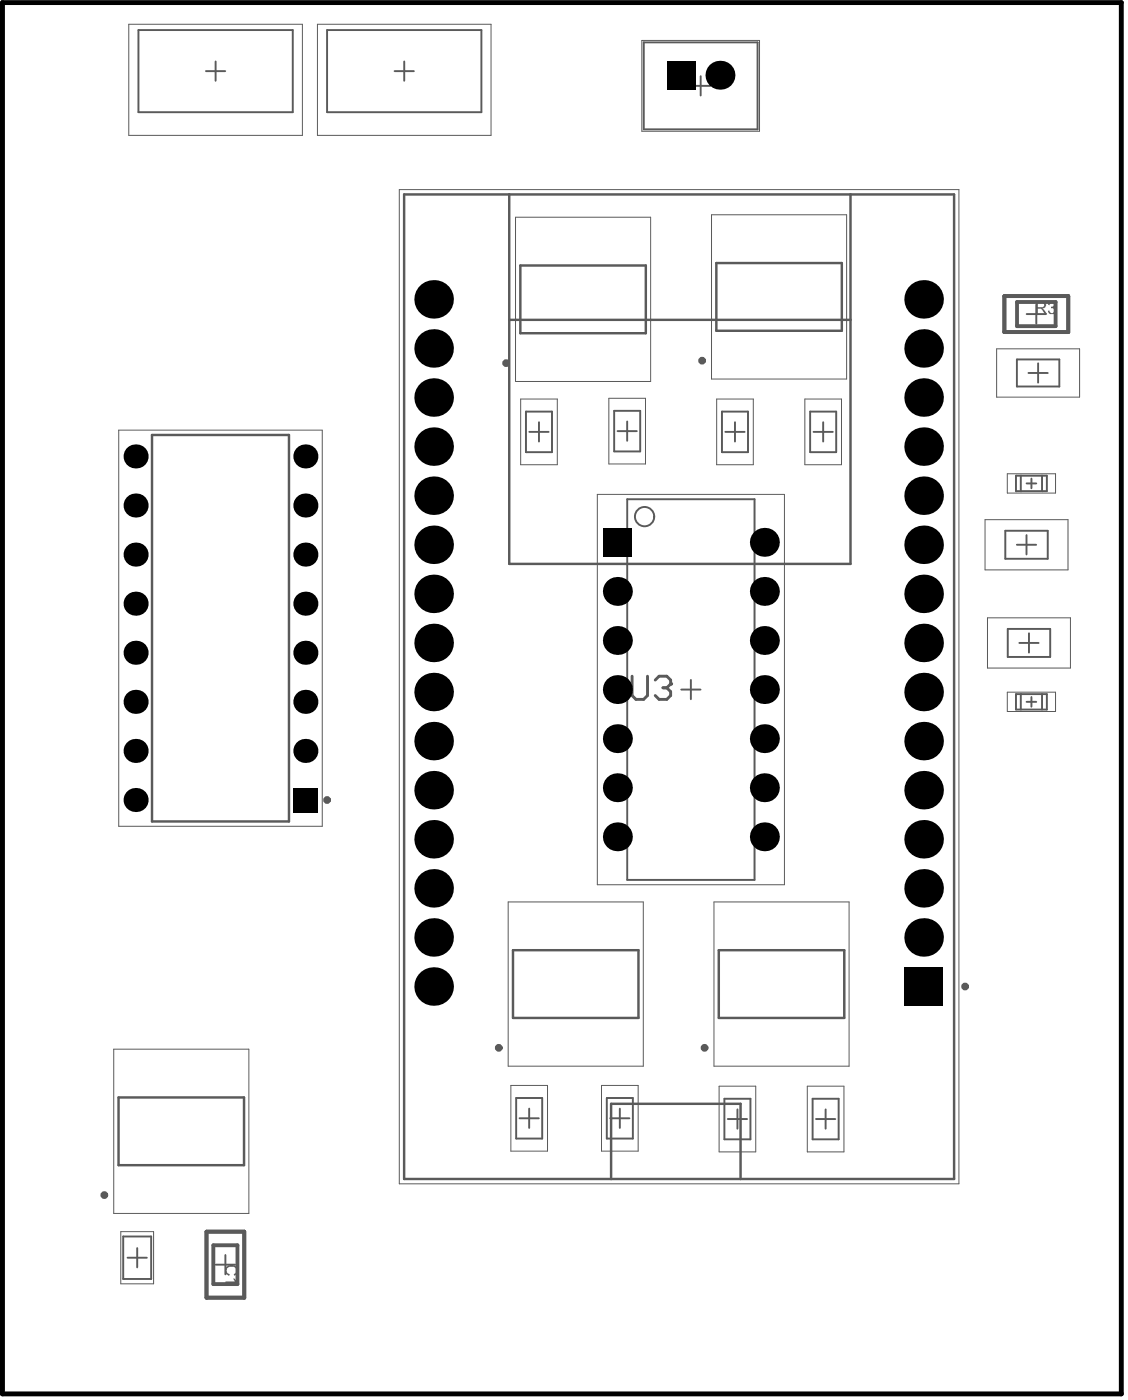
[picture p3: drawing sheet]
<svg xmlns="http://www.w3.org/2000/svg" width="194mm" height="241mm" viewBox="0 0 194 241" stroke-linecap="round" stroke-linejoin="round" font-family="sans-serif">
<g fill="none" stroke="#5a5a5a" stroke-width=".33">
<path d="M23.8 5.2h26.6v14.1h-26.6zM35.4 12.2h3.3M37.1 10.6v3.3M56.3 5.2h26.5v14.1h-26.5zM67.9 12.2h3.3M69.5 10.6v3.3M110.7 7.3h19.6v15h-19.6zM118.9 14.8h3.3M120.5 13.1v3.3M176.6 54.1h3.3M178.3 52.4v3.3M90.5 70.8h4.5v7h-4.5z"/>
<path d="M91.1 74.3h3.3M92.7 72.7v3.3M105.6 70.7h4.5v7h-4.5zM106.2 74.2h3.3M107.9 72.5v3.4M124.2 70.8h4.5v7h-4.5zM124.8 74.3h3.3M126.4 72.7v3.3M139.4 70.8h4.4v7h-4.4zM139.9 74.3h3.4M141.6 72.7v3.3M174.9 61.9h7.3v4.6h-7.3z"/>
<path d="M176.9 64.2h3.3M178.6 62.5v3.4M107.9 85.9h21.9v65.5h-21.9zM172.9 91.3h7.3v4.9h-7.3zM174.8 81.9h5.3v2.6h-5.3zM174.9 93.8h3.3M175.6 81.9v2.6M176.6 92.1v3.3M176.6 83.2h1.6M177.4 82.4v1.6M179.2 81.9v2.6M117.2 118.7h3.3"/>
<path d="M118.8 117v3.3M173.3 108.2h7.3v4.9h-7.3zM174.8 119.5h5.3v2.6h-5.3zM175.3 110.7h3.4M175.6 119.5v2.6M177 109v3.3M177.4 120v1.6M179.2 119.5v2.6M176.6 120.8h1.6M88.8 189h4.5v7h-4.5zM89.4 192.5h3.3M91 190.8v3.3"/>
<path d="M104.4 189h4.5v7h-4.5zM105 192.5h3.3M106.6 190.8v3.3M124.6 189.1h4.5v7h-4.5zM125.2 192.6h3.3M126.8 190.9v3.4M139.8 189.1h4.5v7h-4.5zM140.4 192.6h3.3M142 190.9v3.4M21.2 212.8h4.8v7.3h-4.8zM21.9 216.5h3.4M23.6 214.8v3.3"/>
<path d="M37.1 217.7h3.3M38.8 216v3.3"/>
<circle cx="110.9" cy="88.9" r="1.66"/>
</g>
<g fill="none" stroke="#5a5a5a" stroke-width=".17">
<path d="M22.2 4.2h29.8v19.1h-29.8zM54.6 4.2h29.9v19.1h-29.9zM110.4 7h20.2v15.6h-20.2zM68.7 32.6h96.2v171.1h-96.2zM88.7 37.4h23.2v28.3h-23.2zM122.4 37h23.2v28.2h-23.2zM20.4 74h35v68.2h-35zM89.6 68.7h6.3v11.3h-6.3zM104.7 68.5h6.3v11.4h-6.3zM123.3 68.7h6.3v11.3h-6.3zM138.4 68.7h6.3v11.3h-6.3zM171.4 60h14.3v8.3h-14.3z"/>
<path d="M102.7 85.1h32.2v67.2h-32.2zM169.4 89.4h14.3v8.7h-14.3zM173.3 81.5h8.3v3.4h-8.3zM169.9 106.3h14.2v8.7h-14.2zM173.3 119.1h8.3v3.4h-8.3zM87.4 155.2h23.3v28.3h-23.3zM122.8 155.2h23.3v28.3h-23.3zM19.6 180.6h23.2v28.2h-23.2zM87.9 186.8h6.3v11.3h-6.3zM103.5 186.8h6.3v11.3h-6.3zM123.7 186.9h6.3v11.3h-6.3zM138.9 186.9h6.3v11.3h-6.3z"/>
<path d="M20.8 212h5.6v9h-5.6z"/>
</g>
<g fill="none" stroke="#5a5a5a" stroke-width=".66">
<path d="M172.8 51h11v6.2h-11zM174.9 52h6.7v4.1h-6.7zM35.5 212h6.5v11.3h-6.5zM36.7 214.3h4.1v6.7h-4.1z"/>
<circle cx="87.1" cy="62.5" r=".33"/>
<circle cx="120.8" cy="62.1" r=".33"/>
<circle cx="56.3" cy="137.7" r=".33"/>
<circle cx="166" cy="169.8" r=".33"/>
<circle cx="85.8" cy="180.3" r=".33"/>
<circle cx="121.2" cy="180.3" r=".33"/>
<circle cx="17.9" cy="205.7" r=".33"/>
</g>
<path d="M69.5 33.5h94.6v169.4h-94.6zM87.6 33.5v63.6h58.7v-63.6M87.6 55h58.7M89.5 45.7h21.6v11.7h-21.6zM123.2 45.3h21.6v11.6h-21.6zM26.1 74.9h23.6v66.5h-23.6zM88.2 163.5h21.6v11.7h-21.6zM123.6 163.5h21.6v11.7h-21.6zM20.4 188.9h21.6v11.6h-21.6zM105.1 202.9v-12.9h22.3v12.9" fill="none" stroke="#5a5a5a" stroke-width=".42"/>
<g fill="#5a5a5a">
<path d="M39 217.9a1.19 1.19 0 0 1 1.9 .5 .83 .83 0 0 1-.4 1.1h-.2l-.1-.2a.67 .67 0 0 0 .5-.9 .67 .67 0 0 0-.9-.4 .69 .69 0 0 0-.8 .4 .69 .69 0 0 0 .2 .8l.3 .1-.1 .2a.93 .93 0 0 1-.4-1.6z"/>
<path d="M38.8 220.6h1.7l-.4-.5 .3-.1 .5 .6v.2h-2.1z"/>
<path d="M180.5 52a.57 .57 0 0 1 .8 .1 .57 .57 0 0 1 0 .8h-.1a.65 .65 0 0 1 .2 1 .65 .65 0 0 1-1-.2l-.1-.2h.2a.42 .42 0 0 0 .4 .4 .42 .42 0 0 0 .5-.4 .42 .42 0 0 0-.4-.5h-.2v-.2a.33 .33 0 0 0 .4-.2 .33 .33 0 0 0-.1-.4 .33 .33 0 0 0-.5 .1l-.1 .2h-.2z"/>
<path d="M178.5 52.2v.7h.6a.37 .37 0 0 0 .5-.3 .37 .37 0 0 0-.4-.4zM178.3 51.9h.9a.57 .57 0 0 1 .7 .5 .57 .57 0 0 1-.5 .6l.7 1.1h-.3l-.7-1h-.6v1h-.2z"/>
</g>
<path d="M108.7 116.4v3.3l.7 .7h1.3l.7-.7v-3.3M112.7 117l.7-.6h1.3l.7 .6v.7" fill="none" stroke="#5a5a5a" stroke-width=".5"/>
<circle cx="115.4" cy="117.7" r=".25" fill="#5a5a5a"/>
<path d="M114 118.4h.7M114.7 118.4l.7 .6v.7l-.7 .7h-1.3l-.7-.7M115.4 117.7l-.7 .7" fill="none" stroke="#5a5a5a" stroke-width=".5"/>
<path d="M.4 .4h192.5v239.5h-192.5z" fill="none" stroke="#000" stroke-width=".84"/>
<g fill="#000">
<circle cx="123.8" cy="12.9" r="2.49"/>
<circle cx="74.6" cy="51.5" r="3.3"/>
<circle cx="74.6" cy="60" r="3.3"/>
<circle cx="158.9" cy="60" r="3.3"/>
<circle cx="158.9" cy="51.5" r="3.3"/>
<circle cx="23.3" cy="78.6" r="2.07"/>
<circle cx="52.5" cy="78.6" r="2.07"/>
<circle cx="74.6" cy="76.9" r="3.3"/>
<circle cx="74.6" cy="68.4" r="3.3"/>
<circle cx="158.9" cy="76.9" r="3.3"/>
<circle cx="158.9" cy="68.4" r="3.3"/>
<circle cx="23.3" cy="95.4" r="2.07"/>
<circle cx="23.3" cy="87" r="2.07"/>
<circle cx="52.5" cy="87" r="2.07"/>
<circle cx="52.5" cy="95.4" r="2.07"/>
<circle cx="74.6" cy="93.8" r="3.3"/>
<circle cx="74.6" cy="85.3" r="3.3"/>
<circle cx="131.5" cy="93.3" r="2.49"/>
<circle cx="158.9" cy="85.3" r="3.3"/>
<circle cx="158.9" cy="93.8" r="3.3"/>
<circle cx="23.3" cy="112.3" r="2.07"/>
<circle cx="23.3" cy="103.9" r="2.07"/>
<circle cx="52.5" cy="112.3" r="2.07"/>
<circle cx="52.5" cy="103.9" r="2.07"/>
<circle cx="74.6" cy="110.7" r="3.3"/>
<circle cx="74.6" cy="102.2" r="3.3"/>
<circle cx="74.6" cy="119.1" r="3.3"/>
<circle cx="106.2" cy="110.2" r="2.49"/>
<circle cx="106.2" cy="101.8" r="2.49"/>
<circle cx="106.2" cy="118.7" r="2.49"/>
<circle cx="131.5" cy="101.8" r="2.49"/>
<circle cx="131.5" cy="110.2" r="2.49"/>
<circle cx="131.5" cy="118.7" r="2.49"/>
<circle cx="158.9" cy="110.7" r="3.3"/>
<circle cx="158.9" cy="119.1" r="3.3"/>
<circle cx="158.9" cy="102.2" r="3.3"/>
<circle cx="23.3" cy="137.7" r="2.07"/>
<circle cx="23.3" cy="129.2" r="2.07"/>
<circle cx="23.3" cy="120.8" r="2.07"/>
<circle cx="52.5" cy="129.2" r="2.07"/>
<circle cx="52.5" cy="120.8" r="2.07"/>
<circle cx="74.6" cy="127.5" r="3.3"/>
<circle cx="74.6" cy="136" r="3.3"/>
<circle cx="106.2" cy="135.6" r="2.49"/>
<circle cx="106.2" cy="127.1" r="2.49"/>
<circle cx="131.5" cy="135.6" r="2.49"/>
<circle cx="131.5" cy="127.1" r="2.49"/>
<circle cx="158.9" cy="127.5" r="3.3"/>
<circle cx="158.9" cy="136" r="3.3"/>
<circle cx="74.6" cy="152.9" r="3.3"/>
<circle cx="74.6" cy="144.4" r="3.3"/>
<circle cx="106.2" cy="144" r="2.49"/>
<circle cx="131.5" cy="144" r="2.49"/>
<circle cx="158.9" cy="152.9" r="3.3"/>
<circle cx="158.9" cy="144.4" r="3.3"/>
<circle cx="74.6" cy="169.8" r="3.3"/>
<circle cx="74.6" cy="161.3" r="3.3"/>
<circle cx="158.9" cy="161.3" r="3.3"/>
</g>
<g fill="#000">
<path d="M114.7 10.5h5v4.9h-5z" fill-rule="evenodd"/>
<path d="M103.7 90.8h5v5h-5z" fill-rule="evenodd"/>
<path d="M50.5 135.6h4.1v4.2h-4.1z" fill-rule="evenodd"/>
<path d="M155.6 166.5h6.6v6.6h-6.6z" fill-rule="evenodd"/>
</g>
</svg>
